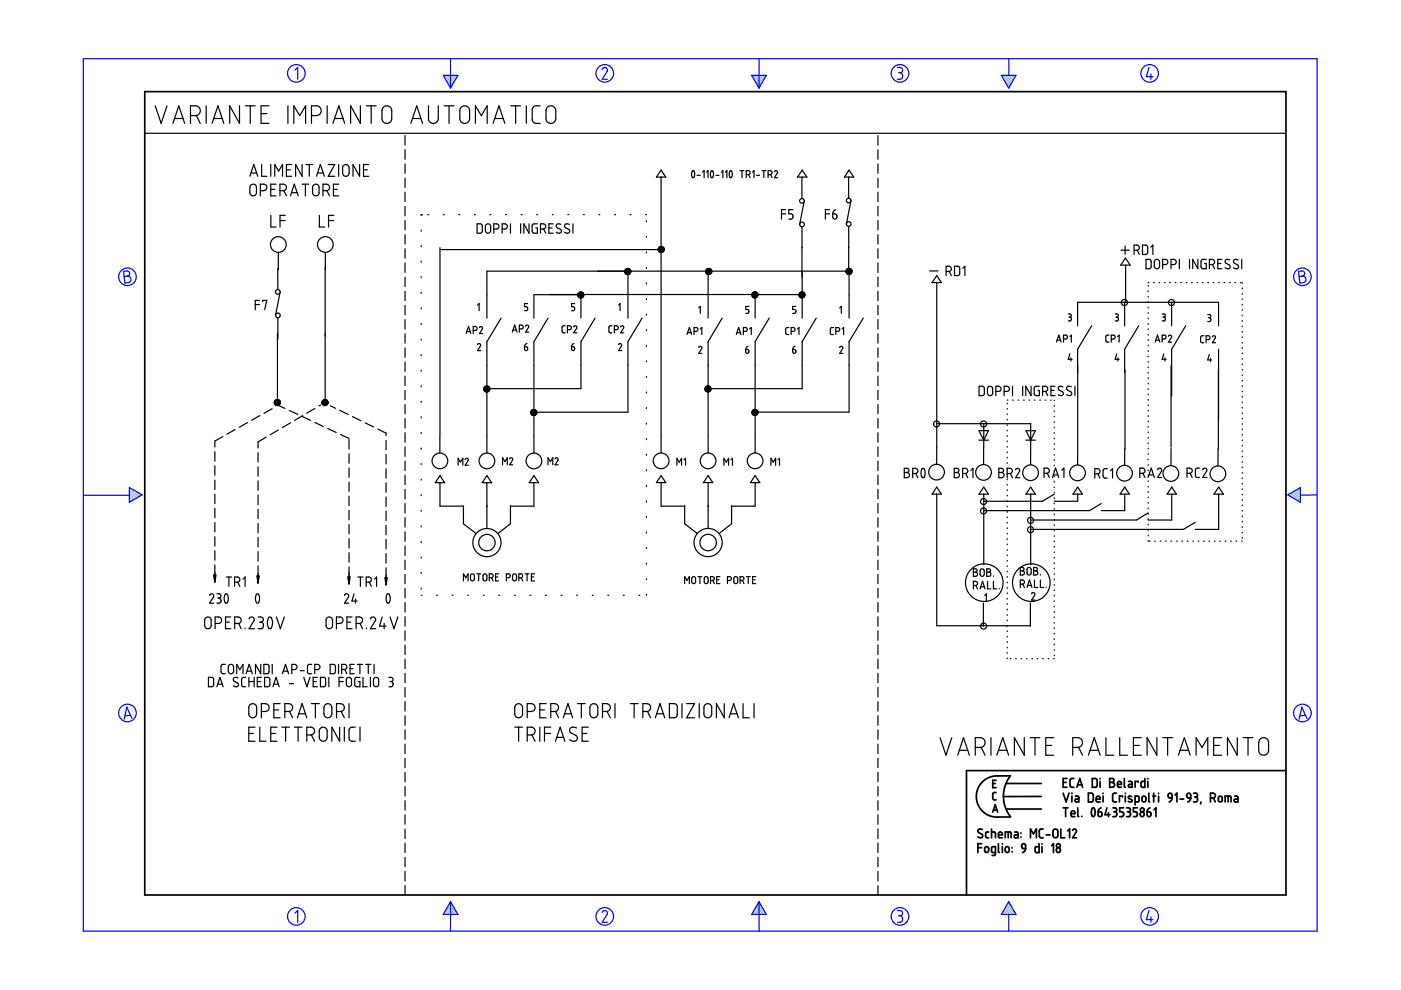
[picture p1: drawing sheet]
<svg xmlns="http://www.w3.org/2000/svg" width="297mm" height="210mm" viewBox="0 0 297 210" stroke-linecap="round" stroke-linejoin="round" font-family="sans-serif">
<g fill="none" stroke="#6c9" stroke-width=".25">
<path d="M94.2 16l1.8 1.8M94.5 16.8l1.3 1.4M94.8 16l1.5 1.4M95.3 18.3l.3 .3M95.5 16l1 1M96.1 16l.6 .6M96.7 16l.3 .2M159.6 16l1.8 1.8M159.9 16.8l1.3 1.4M160.3 16l1.4 1.4M160.7 18.3l.3 .3M160.9 16l1 1"/>
<path d="M161.5 16l.6 .6M162.1 16l.2 .2M212.6 16l1.8 1.8M212.8 16.8l1.3 1.4M213.2 16l1.4 1.4M213.7 18.3l.2 .3M213.8 16l1 1M214.4 16l.7 .6M215.1 16l.2 .2M27.5 103.4h-.1M27.9 103.6l-.5 .4M28.3 103.8l-.9 .9"/>
<path d="M28.7 104.1l-1.3 1.2M29 104.3l-1.6 1.6M29.4 104.5l-1.8 1.9M29.8 104.8l-.8 .8M273.4 104.7l-.3 .3M274.9 103.9l-1.4 1.3M275.7 103.6l-1.8 1.9M275.7 106.1l-.2 .3M275.7 105.5l-.6 .6M275.7 104.9l-1 1M275.7 104.2l-1.4 1.5M94 193.8v.1"/>
<path d="M94.2 193.5l.4 .4M94.4 193.1l.9 .8M94.7 192.7l1.2 1.2M94.9 192.3l1.6 1.6M95.1 191.9l1.9 1.9M95.4 191.5l.8 .8M159.4 193.8v.1M159.6 193.5l.4 .4M159.9 193.1l.8 .8M160.1 192.7l1.2 1.2M160.3 192.3l1.6 1.6M160.5 191.9l1.9 1.9"/>
<path d="M160.8 191.5l.8 .8M212.3 193.8v.1M212.6 193.5l.4 .4M212.8 193.1l.8 .8M213 192.7l1.2 1.2M213.2 192.3l1.6 1.6M213.5 191.9l1.8 1.9M213.7 191.5l.8 .8"/>
</g>
<g fill="none" stroke="#00f" stroke-width=".25">
<path d="M17.7 12.4h261.6v185h-261.6zM62.5 14.9l.6-.6v2.5M94 16h3.1l-1.6 2.7zM95.5 12.4v6.3M127.7 14.7l.5-.4 .5 .3v.5l-1 1.7h1.1M159.4 16h3.1l-1.6 2.7zM160.9 12.4v6.3M190.3 14.3h.7l.3 .3v.6l-.5 .2M190.5 15.4h.3M190.8 15.4l.5 .3v.7l-.3 .4h-.7M212.3 16h3.1l-1.5 2.7zM213.9 12.5v3.5"/>
<path d="M243.6 14.3l-.5 2h1.4M244 15.7v1.1M26.2 57.5l.9-.1 .3 .3 .1 .5-.5 .3 .5 .2 .3 .4-.1 .3-.3 .5-.9 .1zM27 58.5l-.7 .1M275.3 57.5l.9-.1 .3 .3 .1 .5-.5 .3 .5 .2 .3 .4-.1 .4-.2 .3-1 .2zM276.1 58.5l-.7 .1M17.8 105h9.6M27.4 103.4l2.7 1.5-2.7 1.6zM273 104.9l2.7-1.5v3.1zM279.3 104.9l-3.6 .1M27.7 151.7l-1.2 .1M28 152.3l-1.1-2.4-.6 2.6"/>
<path d="M276.8 151.7l-1.2 .1M277.1 152.3l-1.1-2.4-.6 2.6M62.5 193.6l.6-.5v2.4M95.5 191.2v6.2M95.5 191.2l1.6 2.7h-3.1zM127.7 193.5l.1-.3 .5-.1 .5 .4-.1 .4-1 1.6h1.1M160.9 191.2v6.2M160.9 191.2l1.6 2.7h-3.1zM190.3 193.1h.6l.4 .2v.5l-.5 .4M190.5 194.2h.3M190.8 194.2l.5 .3v.7l-.4 .3h-.6M213.9 191.2l1.5 2.7h-3.1z"/>
<path d="M213.9 193.9v3.5M243.6 193.1l-.5 1.9h1.4M244 194.4v1.1"/>
<circle cx="62.8" cy="15.6" r="1.87"/>
<circle cx="128.2" cy="15.6" r="1.87"/>
<circle cx="190.8" cy="15.6" r="1.87"/>
<circle cx="243.8" cy="15.6" r="1.87"/>
<circle cx="27" cy="58.7" r="1.87"/>
<circle cx="276.1" cy="58.7" r="1.87"/>
<circle cx="27" cy="151.2" r="1.87"/>
<circle cx="276.1" cy="151.2" r="1.87"/>
<circle cx="62.8" cy="194.3" r="1.87"/>
<circle cx="128.2" cy="194.3" r="1.87"/>
<circle cx="190.8" cy="194.3" r="1.87"/>
<circle cx="243.8" cy="194.3" r="1.87"/>
</g>
<g fill="none" stroke="#000" stroke-width=".36">
<path d="M30.7 19.4h241.9v170.4h-241.9zM207.3 179.7h.9M208.2 178.9h-.9v1.9M208.3 175.9l-.7-.1-.3 .5 1 .7v.4l-.2 .2-.8-.2M208.9 179.6l.4-.1 .3 .3v.7l-.3 .2h-.3l-.2-.2zM209.6 176.4h-.4l-.2 .3v.8l.2 .1h.4M210.2 176.4l.8 .1 .1 1.1M210.2 175.8v1.8M210.5 166.1h.5M210.5 172.2l.5-1.6 .5 1.6M210.6 171.7h.8M211.2 168h-.4l-.3 .3v1.1l.7 .2"/>
<path d="M211.2 165.4h-.7v1.6h.7M211.7 177h.8l-.1-.5-.4-.1-.2 .2-.1 .8 .2 .2h.6M211.7 178.9v1.7l.2 .2M212.5 178.9v.1M212.5 179.5v1.3M213.1 177.6v-1.2h1.1l.2 .2v1M213.3 179.6l.4-.1 .3 .3v.7l-.3 .2h-.3l-.3-.2zM213.3 166.1h7.5M213.3 171.5h7.5M213.8 176.4v1.2M214.2 164.5h-3.5l-.9 .3-.9 .5-.7 .6-.7 .9-.4 1-.1 1.1 .1 1.1 .4 .9 .7 1 .8 .6 .8 .5 .9 .2h3.5M214.2 164.5l-1 1.7-.5 2.2 .1 1.3 .3 1.3 1.1 2.1"/>
<path d="M214.6 179.7v.1M215.1 176.4h.5l.2 .3v.9h-.5a.31 .31 0 0 1-.3-.3 .31 .31 0 0 1 .3-.3h.5M216.5 176.6v.1M216.5 177.4v.1M216.7 179l.3-.1 .3 .1 .1 .9-.7-.1zM217.4 179.9l-.1 .5-.5 .4M218.5 177.6v-1.8l.6 1 .6-1v1.8M220.3 178.9v1.9l-.7-.1-.1-.3v-.7l.2-.2h.6M220.8 168.9h-8.1M220.9 178.9v.1M220.9 179.5v1.3M221.2 175.8h-.6l-.3 .3 .1 1.3 .2 .2h.6"/>
<path d="M221.8 177h.8M222.9 179.3l.5-.4v1.9M223.4 176l.4-.2 .4 .2 .1 1.1-.3 .5h-.4l-.3-.3-.1-1zM224 179.9l.3-.2 .4 .2 .1 .5-.1 .3-.3 .1-.4-.2zM224.9 175.8v1.8h.8M225.4 165.9h.6M225.4 168.2l.6 1.8 .7-1.8M225.4 171.3h1M225.9 171.3v1.8M226.2 165.1h-.8v1.8h.8M226.4 176.2l.4-.4v1.8M227.1 172.5h.8l-.1-.5-.4-.1-.3 .2v.8l.2 .2h.6"/>
<path d="M227.3 168.2v.1M227.3 168.8v1.2M227.4 176.1a.4 .4 0 0 1 .3-.3 .4 .4 0 0 1 .5 .2v.3l-.8 1.3h.8M227.7 165.1h-.6l-.2 .3v1.4l.3 .1h.5M228 168.8h.5l.2 .2v1h-.5a.31 .31 0 0 1-.3-.3 .31 .31 0 0 1 .3-.3h.5M228.3 166.9l.6-1.8 .7 1.8M228.5 166.4h.9M228.5 171.3v1.7l.2 .1M229.4 173.1h.1M230.8 168.2h.7l.3 .3v1.2l-.3 .3h-.7zM231.6 165.1h.7l.3 .2v1.3l-.2 .3h-.8zM231.6 171.4a.53 .53 0 0 1 .5 .2 .53 .53 0 0 1 .1 .5l-.1 .7a.34 .34 0 0 1-.4 .3 .34 .34 0 0 1-.3-.4v-.6z"/>
<path d="M232.4 169.4h.8v-.3l-.2-.3-.5 .1-.1 .9 .2 .2h.6M232.8 172.1h.6l.2 .2 .1 .5-.2 .3h-.3l-.3-.1zM233.2 165.1v.1M233.2 165.7v1.2M233.4 171.3l-.4 .3-.2 .5M233.9 168.2v.1M233.9 168.8v1.2M234.7 171.3l-.4 1.4h1M235 172.3v.8M235.3 165.1h.6l.3 .3-.1 .4-.3 .1 .4 .1 .1 .3-.1 .4-.3 .2h-.6zM235.3 165.9h.5M235.9 171.3h.7l.1 .2 .1 .3-.4 .3"/>
<path d="M236.2 172.1h.2M236.4 172.1l.3 .2 .1 .5-.3 .3h-.6M236.7 168.2h-.5l-.3 .3v1.3l.3 .2h.5M236.9 166.3h.9l-.2-.5-.3-.1-.3 .1-.1 .9 .2 .2h.7M238 169v-.2h-.7v1.2M238.2 171.3h-.8v.8h.6l.2 .4-.1 .6h-.7M238.4 165.1v1.7l.2 .1M238.6 168.2v.1M238.6 168.8v1.2M238.8 171.3h.5l.3 .2v.4l-.3 .2M239.1 172.1h.2M239.3 172.1l.4 .3-.1 .5-.2 .2h-.6"/>
<path d="M239.3 165.7h.5l.3 .2v1h-.6a.31 .31 0 0 1-.3-.3 .31 .31 0 0 1 .3-.3h.6M239.9 168.9l-.2-.1a.29 .29 0 0 0-.4 .1 .29 .29 0 0 0 .1 .4l.5 .2a.33 .33 0 0 1 0 .5 .33 .33 0 0 1-.5 0l-.2-.1M240.7 170l.7-.1 .1-.9-.2-.2h-.6v1.9M241.1 171.3h-.8v.8h.6l.2 .3-.1 .7h-.7M241.3 165.9v-.2h-.6v1.2M241.9 172.3l.2-.2 .4 .2 .1 .5-.1 .2-.4 .1-.2-.1zM242.2 169l.2-.2 .4 .1 .2 .8-.2 .2-.4 .1-.3-.2zM242.7 165.1v1.8h-.6l-.2-.2 .1-.9 .2-.1h.5M243.2 172.1l.7 .2v.7l-.4 .1-.2-.1zM243.4 165.1v.1M243.4 165.7v1.2M243.6 168.2v1.6l.2 .2"/>
<path d="M243.8 171.3l-.4 .3-.2 .5M244.4 168.8h.6M244.6 168.2v1.8M244.7 171.7l.4-.4v1.8M245.6 168.2v.1M245.6 168.8v1.2M247.7 168.4l.3-.2 .4 .1 .1 .9-.7-.1zM248.5 169.2l-.2 .5-.4 .3M249.1 168.6l.4-.4v1.8M250.2 169.4h.8M251.7 168.3l.3-.1 .3 .1 .2 .9h-.6l-.2-.2zM252.5 169.2l-.2 .5-.5 .3"/>
<path d="M253.1 168.2l.7 .1 .1 .4-.4 .3M253.3 169h.2M253.5 169l.4 .2v.5l-.2 .3h-.6M254.6 170l-.1 .5M256.6 169.2l.9-.1 .2-.3-.1-.4-.4-.2h-.6v1.8M257.3 169.2l.4 .8M258.4 169l.2-.2 .4 .1 .1 .8-.1 .2-.4 .1-.3-.2zM259.8 170v-1.2l1.1 .1 .1 1.1M260.4 168.8v1.2M261.7 168.8h.6l.2 .3v.9h-.6a.31 .31 0 0 1-.3-.3 .31 .31 0 0 1 .3-.3h.6M272.6 163.4h-67.7v26.4M211.1 180.8h-.6l-.3-.2 .1-1 .8-.1-.1 1.7-.2 .2h-.5"/>
<path d="M214.6 180.6v.1"/>
<circle cx="224.4" cy="179.3" r=".42"/>
<circle cx="242.2" cy="171.7" r=".42"/>
</g>
<g fill="none" stroke="#000" stroke-width=".25">
<path d="M30.7 28.3h241.8M32.9 22.4l1.3 3.8 1.2-3.8M36.7 26.2l1.2-3.8 1.3 3.8M37 25.1h1.8M40.4 24.5h1.2l.6-.3 .3-.5-.3-.9-.6-.4h-1.2v3.8M41.6 24.5l.9 1.7M43.7 22.4v3.8M45 26.2l1.2-3.8 1.3 3.8M45.3 25.1h1.8M50.8 22.4v3.8l-2.1-3.8v3.8M52 22.4h2.1M53 37.4l.8-2.5 .9 2.5"/>
<path d="M53.1 22.4v3.8M53.2 39.2l.7-.1 .5 .5-.1 1.5-.5 .4-.5-.1-.3-.5v-1.3zM53.2 36.7h1.2M55.4 24.1h1.2M55.5 34.9v2.5h1.1M57 22.4h-1.6v3.8h1.6M57.4 34.9v2.5M58.3 37.4v-2.5l.8 1.4 .8-1.4v2.5M58.5 39.1h-1.1v2.4h1.1M60.7 36h.9M61 22.4v3.8M61.8 34.9h-1.1v2.5h1.1"/>
<path d="M62.3 26.2v-3.8l1.2 2.1 1.3-2.1v3.8M64.1 34.9v2.5l-1.4-2.5v2.5M64.1 39.1h1.3M64.7 39.1v2.4M64.9 34.9h1.4M65.6 34.9v2.5M66 24.5h1.3l.6-.3 .2-.8-.3-.7-.6-.3h-1.2v3.8M66.5 39.2l.7-.1 .4 .4v1.5l-.5 .5-.5-.1-.3-.4v-1.4zM67.1 37.4l.8-2.5 .9 2.5M67.3 36.7h1.2M69.4 22.4v3.8M69.6 34.9h1.4l-1.4 2.5h1.4"/>
<path d="M70.6 26.2l1.2-3.8 1.3 3.8M71 25.1h1.7M71.8 34.9v2.5M71.8 39.1h-1.1v2.4h1.1M72.8 35.1l.6-.2 .4 .2 .2 .2v1.5l-.4 .5-.5 .1-.4-.4-.1-1.6zM76.2 34.9v2.5l-1.4-2.5v2.5M76.4 22.4v3.8l-2.1-3.8v3.8M77.1 36h.8M77.7 22.4h2M78.2 34.9h-1.1v2.5h1.1M78.7 22.4v3.8M81.2 22.8l.5-.3h.6l.5 .2 .2 .4 .1 2.2-.3 .5-.5 .3h-.7l-.6-.6v-2.2z"/>
<path d="M85.9 28.7v2.1M85.9 31.7v2.1M85.9 34.8v1.9M85.9 37.8v2M87.1 26.2l1.2-3.8 1.3 3.8M87.4 25.1h1.8M90.8 22.4v2.9l.4 .7 .5 .2 .8-.2 .4-.6v-3M94.2 22.4h2M95.2 22.4v3.8M97.7 22.8l.4-.3 .6-.1 .4 .2 .4 .5v2.2l-.2 .6-.4 .2h-.8l-.6-.6v-2.2zM100.8 26.2v-3.8l1.2 2.1 1.3-2.1v3.8M104.5 26.2l1.3-3.8 1.2 3.8"/>
<path d="M104.9 25.1h1.8M108.3 22.4h2.1M109.3 22.4v3.8M111.6 22.4v3.8M114.5 22.4l-1.1 .1-.4 .3-.2 .4v2.2l.2 .4 .5 .4h1M116 22.8l.4-.3 .5-.1 .5 .2 .4 .5v2.2l-.3 .6-.3 .2h-.8l-.6-.6v-2.2zM140.2 37.5v58.6M140.2 36.1l1 1.4h-2zM146.8 36.3a.51 .51 0 0 1 .5 .7v.3a.32 .32 0 0 1-.4 .4 .32 .32 0 0 1-.2-.5zM147.8 37.2h.7M148.9 36.5l.4-.3v1.5M149.8 36.5l.3-.3v1.5"/>
<path d="M150.8 36.3a.45 .45 0 0 1 .4 .1 .45 .45 0 0 1 .1 .5l-.1 .4a.32 .32 0 0 1-.3 .4 .32 .32 0 0 1-.3-.5zM151.8 37.2h.6M153 36.5l.3-.3v1.5M153.8 36.5l.3-.3v1.5M154.8 36.3a.5 .5 0 0 1 .5 .7l-.1 .4a.29 .29 0 0 1-.4 .3 .29 .29 0 0 1-.2-.4zM156.9 36.2h.8M157.3 36.2v1.5M158.2 37l.7-.1 .1-.2v-.3l-.3-.2h-.5v1.5M158.7 37l.3 .7M159.5 36.5l.4-.3v1.5M160.4 37.2h.6M161.5 36.2h.9"/>
<path d="M161.9 36.2v1.5M162.9 37l.7-.1v-.5l-.3-.2h-.4v1.5M163.4 37l.3 .7M164.2 36.4v-.1a.33 .33 0 0 1 .5-.1 .33 .33 0 0 1 .1 .5l-.6 1h.7M170 37.6v4.5M170.1 36.1l1 1.4h-2zM179.9 37.5v4.5M180 36.1l1 1.4h-2zM186.1 28.7v2.1M186.1 31.7v2.1M186.1 34.8v1.9M186.1 37.8v2"/>
<path d="M55.2 40.4l1.1-.1 .3-.4-.2-.6-.4-.2h-.8v2.4M57.4 40.2h.9M57.4 45.7v2.4h1.1M58.9 56.9v4.5M59 53.5v3.7M59.4 40.4h.7l.5-.2 .1-.6-.2-.4-.3-.1h-.8v2.4M59.4 46.8h1.1M60.2 40.4l.5 1.1M60.5 45.7h-1.1v2.4M61.6 41.5l.8-2.4 .8 2.4M61.8 40.9h1.2M67.7 45.7v2.4h1.1"/>
<path d="M68.5 40.4h.8l.4-.2 .2-.6-.2-.4-.4-.1h-.8v2.4M69 53.5l-.1 31.6M69.3 40.4l.6 1.1M69.7 46.8h1.1M70.7 40.2h.8M70.8 45.7h-1.1v2.4M85.9 40.7v2.1M85.9 43.8v2M85.9 46.8v1.9M85.9 49.8v2M85.9 52.7v2.1M85.9 55.8v2"/>
<path d="M85.9 58.8v1.9M89.3 45.5h.1M89.3 45.5v.2M89.3 48.8v.2M89.3 52.1v.2M89.3 55.4v.2M89.3 58.7v.2M90.7 45.5h.2M93.3 52.5v39.9M93.3 52.9h46.9M94 45.5h.2M97.3 45.5h.2"/>
<path d="M100.6 45.5h.2M101.2 47.5h.7l.3 .2 .1 1.4-.3 .3h-.8zM103 47.6l.5-.1 .5 .3v1.1l-.3 .5h-.4l-.3-.3-.1-1.1zM103.9 45.5h.2M104.7 48.6h.7l.3-.2 .1-.3-.1-.4-.4-.2h-.6v1.9M106.5 48.6l.8-.1 .3-.4-.1-.4-.4-.2h-.6v1.9M107.2 45.5h.2M108.2 47.5v1.9M110.4 47.5v1.9M110.5 45.5h.2M112.2 47.5v1.9l-1.1-1.9v1.9M113.8 45.5h.2"/>
<path d="M113.9 47.5h-.7l-.3 .2-.1 1.4 .4 .3h.7v-1.1h-.3M114.6 48.6h.7l.3-.2 .1-.5-.2-.3-.9-.1v1.9M115.3 48.6l.4 .8M116.4 48.3h.6M117.1 45.5h.2M117.3 47.5h-.9v1.9h.9M118.9 47.6l-.7-.1-.3 .5 .2 .3 .8 .4 .1 .5-.3 .2-.8-.2M120.4 45.5h.2M120.7 47.6l-.8-.1-.2 .5 .2 .3 .8 .4v.5l-.3 .2-.7-.2M121.5 47.5v1.9M123.7 45.5h.2M127 45.5h.2"/>
<path d="M130.3 45.5h.2M132.6 57.9h-.1M132.6 57.6l-.1 .1M132.6 57.4l-.1 .2M132.6 58l.9-.9-.8 1 .9-.9-.8 .9M132.7 57l-.1 .2M132.7 58.1h.1M132.9 56.9l-.4 .5M132.9 58.1l.8-.8-.9 .8M133 58.1l-.1 .1M133 56.9l-.5 .5M133.1 57.5v10"/>
<path d="M133.1 58.1l-.1 .1M133.2 56.9l-.7 .7M133.3 58.1l-.2 .1M133.3 56.9l-.8 .9M133.3 57l-.7 .7M133.4 57l-.9 .8M133.5 57l-.9 .9M133.5 58.1h.1M133.6 45.5h.2M133.7 57.8l-.2 .3M133.7 57.8l-.4 .4M133.7 57.4l-.8 .8"/>
<path d="M133.7 57.4l-.6 .7M133.8 57.6l-.6 .6M133.8 57.6l-.6 .5M136.9 45.5h.2M137.1 46.8v.2M137.1 50.1v.2M137.1 53.4v.2M137.1 56.7v.2M139.8 52.4l-.1 .1M139.9 53.1l-.2 .2M139.9 52.3l-.3 .3M140.1 53.5l.7-.8-.8 .8"/>
<path d="M140.1 53.4l-.2 .1M140.1 53.2l-.3 .2M140.1 52.8l-.3 .3M140.1 52.3l-.5 .5M140.2 52.3l-.6 .6M140.3 52.3l-.7 .7 .5-.5M140.3 52.3l-.2 .3M140.4 52.3l-.8 .8M140.5 52.3l-.9 .9M140.5 52.4l-.8 .9M140.6 52.5l-.9 .9M140.7 53.3l-.1 .1"/>
<path d="M140.7 52.5l-.9 .9M140.7 52.5l-.5 .6M140.7 52.6l-.8 .8M140.8 53l-.4 .5M140.8 52.9l-.6 .6M140.8 53l-.5 .5M140.8 52.8l-.7 .7M149.8 58l1-.9-1 .9M149.9 57l-.2 .2M150 57.4l.6-.4-.9 .8zM150 57.1l-.4 .4M150.1 58.1h-.1"/>
<path d="M150.1 57l-.4 .3M150.1 57.5v9.9M150.2 58.1l-.1 .1M150.2 56.9l-.6 .7M150.3 56.9l-.3 .3M150.4 56.9l-.8 .8M150.4 58.1l-.1 .1M150.6 58.1l-.1 .1M150.6 57l-.8 1 .2-.4M150.7 57.1l-.7 .6M150.8 58l-.1 .1M150.8 57.2l-.9 .9"/>
<path d="M150.8 57.3l-.8 .8M150.9 57.4l-.8 .8M150.9 57.3l-.8 .8M150.9 57.7l-.5 .5M150.9 57.5l-.7 .7M150.9 57.7l-.4 .4M150.9 57.5l-.5 .6M165.7 45.3h.9M166.6 44.4h-.9v2.1M168.1 44.4h-.9v.9l.6 .1 .3 .3-.1 .7-.8 .1M170 48.1l.1 4.5M170 52.4v6.4"/>
<path d="M170.1 57.5v9.9M170.5 42.6l-1 5M175 45.3h.9M175.9 44.4h-.9v2.1M176.6 45.3l.8 .2v.6l-.1 .3-.3 .1-.3-.2zM177.2 44.4l-.5 .4-.1 .5M179.7 57l-.2 .2M179.7 58.1h.1M179.8 56.9l-.4 .4M179.9 58.2h.1M179.9 57.6l-.4 .4M179.9 57.1l-.5 .6"/>
<path d="M179.9 48l.1 4.5M179.9 52.3v5.3M180 56.9l-.6 .6M180 56.9l-.6 .7M180.1 58.1l-.1 .1M180.2 56.9l-.8 .8M180.3 57l-.9 .8M180.3 57l-.4 .4M180.4 57l-.9 .9 .9-.9M180.4 42.5l-.9 5M180.5 57.1l-.9 .9M180.5 57.1l-.6 .6"/>
<path d="M180.5 58l-.1 .1M180.6 57.2l-.9 .9M180.6 57.2l-.7 .7M180.6 57.3l-.8 .9 .8-.8M180.6 57.7l-.4 .5M180.6 57.6l-.5 .6M180.6 57.5l-.7 .7M186.1 40.7v2.1M186.1 43.8v2M186.1 46.8v1.9M186.1 49.8v2M186.1 52.7v2.1"/>
<path d="M186.1 55.8v2M186.1 58.8v1.9M197.1 57.4h1.8M198.6 59.9v34.9M198.6 58.4l1 1.5h-2zM200.6 57.6h.6l.4-.3 .1-.4-.3-.4h-.8v1.9M201.3 57.5l.4 .9M202.4 56.5h.7l.3 .2 .1 1.4-.3 .3h-.8zM204.1 56.9l.5-.4v1.9M237.7 53h1.7M238.5 52.2v1.7M238.6 54.7l1 1.5h-2z"/>
<path d="M238.7 56.2v7.9M240.5 53.1l.9-.2 .2-.3-.2-.4-.3-.2h-.6v2M241.1 53.1l.5 .9M242.2 52h.8l.3 .2v1.4l-.2 .3-.9 .1zM243 55h.7l.3 .2 .1 1.4-.3 .4h-.8zM243.4 59.9h.2M244 52.4l.4-.4v2M244.6 59.9h.1M244.9 55.2l.4-.2 .5 .3v1.3l-.3 .4h-.4l-.3-.4zM245.7 59.9h.2M246.5 56.1h.7l.3-.2 .1-.3-.1-.4-.4-.2h-.6v2M246.9 59.9h.1"/>
<path d="M248 59.9h.2M248.3 56.1l.9-.1 .2-.4-.1-.4-.4-.2h-.6v2M249.2 59.9h.1M250 55v2M250.3 59.9h.2M251.5 59.9h.1M252.2 55v2M252.6 59.9h.2M253.8 59.9h.1M254 55v2l-1.1-2v2M254.9 59.9h.2M255.8 55h-.8l-.3 .2-.1 1.4 .4 .4h.8v-1.1h-.4"/>
<path d="M256.1 59.9h.1M256.4 56.1h.7l.3-.2 .1-.3-.1-.4-.4-.2h-.6v2M257.1 56.1l.4 .9M257.2 59.9h.2M258.2 55.9h.6M258.4 59.9h.1M259.1 55h-.9v2h.9M259.5 59.9h.2M260.7 59.9h.1M260.7 55.1l-.7-.1-.3 .5 .2 .3 .8 .4 .1 .6-.3 .2-.8-.2M261.8 59.9h.2M262.5 55.1l-.8-.1-.2 .5 .2 .3 .8 .4 .1 .6-.3 .2-.8-.2"/>
<path d="M263 59.9h.1M263.3 55v2M263.4 59.9v.2M54.1 64.6h.9M55 63.7h-.9v2M55.7 63.9v-.2h.9l-.5 2M58.8 70.7v14.4M58.9 67.4v4.5M59.4 61.9l-1 5M85.9 61.8v2M85.9 64.7v2.1M85.9 67.8v2"/>
<path d="M85.9 70.8v1.9M85.9 73.8v2M85.9 76.8v2M85.9 79.8v2M89.3 62v.2M89.3 65.3v.2M89.3 68.6v.2M89.3 71.9v.2M89.3 75.2v.2M89.3 78.5v.2M98.8 70.7l.5-1.5 .5 1.5M99 70.3h.7"/>
<path d="M100.3 70.1l.7-.2v-.6l-.7-.1v1.5M101.2 73.1a.34 .34 0 0 1 .5-.2 .34 .34 0 0 1 .2 .4l-.7 1h.7M101.2 64.7l.4-.3v1.5M101.7 69.5a.33 .33 0 0 1 .4-.2 .33 .33 0 0 1 .2 .4l-.6 1h.6M106.2 67.5l-3 5v23.6M108.6 70.4l.5-1.5 .5 1.5M108.8 70h.7M110.1 69.7h.7l.2-.3-.2-.4-.7-.1v1.5M111.2 73.5l.6 .1 .1 .4a.33 .33 0 0 1-.4 .3 .33 .33 0 0 1-.3-.3zM111.4 69.2a.33 .33 0 0 1 .5-.2 .33 .33 0 0 1 .2 .4l-.7 1h.7M111.7 72.8l-.3 .3-.2 .4M111.9 64.4h-.7v.6h.4l.3 .3-.2 .5-.5 .1"/>
<path d="M113.2 67.5v-5h10v5M116.2 67.5l-3 5v23.6M116.5 62.4l53.6 .1M119.8 69.1h-.4l-.2 .2v1.1l.6 .2M120.3 69.9l.7-.1 .2-.2-.1-.3-.3-.2h-.5v1.5M121.2 73.5l.6 .1v.4a.33 .33 0 0 1-.3 .3 .33 .33 0 0 1-.3-.3zM121.6 69.3l.1-.1a.34 .34 0 0 1 .4-.1 .34 .34 0 0 1 .2 .5l-.7 1h.7M121.7 72.8l-.4 .3-.1 .4M121.8 64.4h-.6v.6h.4l.2 .3-.1 .5-.5 .1M122.6 62.8v.1M122.6 62.8h.1M122.6 62.3l-.1 .1"/>
<path d="M122.7 63.1h.1M122.7 62l-.1 .2M122.8 63.1h.1M123 61.9l-.5 .5M123 63.1h-.1M123.1 61.9l-.5 .4M123.2 61.9l-.7 .7M123.3 61.9l-.8 .8M123.4 62l-.9 .8M123.4 62l-.8 .8M123.5 62l-.9 .9M123.5 62.1l-.9 .9"/>
<path d="M123.6 62.1l-.9 .9M123.6 62.1l-.9 1M123.7 62.2l-.9 .9M123.7 62.8l-.2 .3M123.7 62.3l-.8 .8M123.7 62.3l-.7 .8M123.8 62.4l-.8 .8 .2-.1M123.8 62.7l-.4 .4M123.8 62.4l-.7 .7M123.8 62.6l-.6 .6M123.8 62.5l-.7 .7M126.2 67.5l-3 5v9.9h-20"/>
<path d="M129.8 69.1h-.5l-.2 .2v1.1l.7 .2M130.3 69.9l.6-.1 .2-.2-.1-.4-.7-.1v1.5M131.1 73.1a.33 .33 0 0 1 .5-.2 .33 .33 0 0 1 .2 .4l-.7 1h.7M131.1 64.7l.4-.3v1.5M131.6 69.3a.33 .33 0 0 1 .4-.2 .33 .33 0 0 1 .2 .5l-.6 1h.6M136.1 67.5l-3 5v14.9h-19.9M137.1 60v.2M137.1 63.3v.2M137.1 66.6v.2M137.1 69.9v.2M137.1 73.2v.2M137.1 76.5v.2"/>
<path d="M137.1 79.8v.2M145.6 70.9l.6-1.5 .4 1.5M145.8 70.5h.7M147.2 70.3l.7-.2 .1-.3-.2-.3-.6-.1v1.5M148.1 73.7a.33 .33 0 0 1 .5-.3 .33 .33 0 0 1 .2 .5l-.7 1h.7M148.1 65.3l.4-.3v1.4M148.5 69.8l.3-.4v1.5M153.1 67.4l-3 5v23.7M156.1 70.9l.5-1.5 .5 1.5M156.3 70.5h.7M157.6 70.3l.7-.2 .1-.4-.1-.2-.7-.1v1.5M158.1 74.1l.6 .1 .1 .4a.33 .33 0 0 1-.4 .3 .33 .33 0 0 1-.3-.3z"/>
<path d="M158.6 73.4l-.3 .2-.2 .5M158.8 65h-.7v.6h.4l.3 .3-.1 .4-.6 .1M158.9 69.8l.4-.4v1.5M159.7 62l-.2 .2M159.9 61.9l-.5 .4M160 63.1h-.1M160 63.1l.7-.8-.8 .8M160 62.7l-.4 .3M160 62.5l.4-.5-.8 .9M160 62.3l.4-.3-.9 .8M160 62.1l-.6 .6M160 61.9l-.6 .6"/>
<path d="M160 62.7l.5-.6-.9 .9M160 62.4l-.5 .5M160 62.3l-.5 .5M160 63.1h.1M160 61.9h.1M160.1 61.9l-.1 .1M160.1 62.5v4.9M160.2 61.9l-.8 .8M160.2 61.9l-.2 .3M160.3 63.1h.1l-.2 .1M160.6 62.2l-.9 .9 .3-.3M160.7 62.5l-.7 .7"/>
<path d="M160.7 62.6l-.4 .5M160.7 62.5l-.6 .6M163.1 67.4l-3 5v23.7M167.2 69.4h-.4l-.2 .3v1l.2 .2h.4M167.7 70.3l.8-.2 .1-.3-.2-.3-.7-.1v1.5M168.1 74.1l.5 .1 .1 .4a.34 .34 0 0 1-.3 .3 .34 .34 0 0 1-.3-.3zM168.6 73.4l-.4 .3-.1 .4M168.7 65h-.6v.6h.4l.2 .3-.1 .5h-.5M169.1 69.8l.3-.4v1.5M169.7 62l-.2 .2M169.8 63.1l.8-.7-.7 .7M169.8 61.9l-.4 .4"/>
<path d="M169.9 63.2h.1M169.9 63v.1M169.9 62.5l-.4 .4M169.9 62l-.5 .5M169.9 62.6l-.3 .4M169.9 62.5l.5-.5-.9 .9M169.9 62.3l-.5 .5M170 61.9l-.6 .6M170.1 61.9l-.2 .1M170.2 61.9l-.8 .8M170.2 61.9l-.3 .3M170.3 61.9l-.4 .4"/>
<path d="M170.3 62l-.8 .8M170.3 63.1h-.1M170.5 62.1l-.6 .5M170.5 62.1l-.9 .9M170.5 62.9l-.1 .1M170.6 62.2l-.7 .6M170.6 62.2l-.9 .9 .2-.3M170.7 62.5l-.7 .7M170.7 62.6l-.5 .6M170.7 62.4l-.7 .8M173.1 67.4l-3 5v10h-20M176.7 69.4h-.4l-.3 .3 .1 1.1 .6 .1"/>
<path d="M177.2 70.3l.7-.2 .1-.4-.1-.2-.7-.1v1.5M178 73.7a.33 .33 0 0 1 .5-.3 .33 .33 0 0 1 .1 .5l-.6 1h.7M178 65.3l.4-.3v1.4M178.5 69.8l.4-.4v1.5M180 67.4v-9.9h-76.8v10M183 67.4l-3 5v15h-19.9M186.1 61.8v2M186.1 64.7v2.1M186.1 67.8v2M186.1 70.8v1.9M186.1 73.8v2M186.1 76.8v2"/>
<path d="M186.1 79.8v2M224 72.5l.5-1.4 .5 1.4M224.1 72.1h.8M225.5 71.9l.7-.1v-.6l-.7-.1v1.4M226.5 66.6h.3a.33 .33 0 0 1 .3 .3 .33 .33 0 0 1-.3 .3M226.7 67.2h.1M226.8 67.2l.3 .2v.4l-.2 .3h-.4M226.8 71.4l.3-.3v1.4M226.8 75l-.3 1.2h.8M227.1 75.9v.6M228.5 64.1v5M228.5 77.6v17.2"/>
<path d="M228.5 64.1h29.8M231.5 69.1l-3 4.9v5M235.1 71.1h-.4l-.2 .2v1l.2 .2h.4M235.6 71.9h.5l.3-.2-.1-.6h-.7v1.4M236.5 66.6h.4a.33 .33 0 0 1 .2 .4 .33 .33 0 0 1-.3 .2M236.6 67.2h.2M236.8 67.2l.3 .2v.5l-.2 .2h-.4M236.8 75l-.3 1.2h.8M236.9 71.4l.4-.3v1.4M237 75.9v.6M238.4 64.1v5M238.5 78.4v16.8"/>
<path d="M241.4 69.1l-3 4.9v5M243.4 60.5v.2M243.4 61.7v.1M243.4 62.8v.2M243.4 64v.1M243.4 65.2v.1M243.4 66.3v.1M243.4 67.4v.2M243.4 68.6v.1M243.4 69.7v.2M243.4 70.9v.2M243.4 72.1v.1"/>
<path d="M243.4 73.2v.1M243.4 74.3v.2M243.4 75.5v.1M243.4 76.6v.2M243.4 77.8v.2M243.4 79v.1M244.9 72.5l.5-1.4 .5 1.4M245 72.1h.8M246.4 66.6h.4a.33 .33 0 0 1 .3 .3 .33 .33 0 0 1-.4 .3M246.4 71.9h.5l.3-.2-.1-.6h-.7v1.4M246.6 67.2h.1M246.7 67.2l.4 .2-.1 .5-.6 .2"/>
<path d="M246.7 75l-.3 1.2h.8M247 75.9v.6M247.7 71.3a.34 .34 0 0 1 .5-.2 .34 .34 0 0 1 .2 .4l-.7 1h.7M248.3 77.6v17.2M248.4 64.1v5M251.4 69.1l-3 4.9v10M255.2 71.2h-.4l-.2 .3v1l.2 .2h.4M255.7 72h.5l.3-.2-.1-.5-.7-.1v1.5M256.1 66.7h.3a.33 .33 0 0 1 .3 .3 .33 .33 0 0 1-.3 .4M256.2 67.4h.2M256.4 67.4l.3 .1v.4l-.2 .3h-.4M256.4 75.2l-.3 1.1h.8"/>
<path d="M256.6 76v.7M257 71.4a.33 .33 0 0 1 .5-.2 .33 .33 0 0 1 .2 .5l-.7 1h.7M258.3 78.4v16.8M258.4 64.1v5M258.4 74v15M263.4 61.1v.1M263.4 62.2v.2M263.4 63.4v.1M263.4 64.5v.2M263.4 65.7v.1M263.4 66.8v.2M263.4 68v.1"/>
<path d="M263.4 69.1v.2M263.4 70.3v.1M263.4 71.4v.2M263.4 72.6v.1M263.4 73.7v.2M263.4 74.9v.1M263.4 76v.2M263.4 77.2v.1M263.4 78.3v.2M263.4 79.5v.1M45.6 95.8v2M45.6 98.8v2"/>
<path d="M47.2 92.6l-1.6 .9v1.3M49.9 91.1l-1.8 1M52.5 89.6l-1.8 1M54.7 96v2M54.7 99v2M55.1 88.1l-1.8 1M56.4 92.7l-1.7 1v1.3M57.7 86.7l-1.7 .9M58.4 85.5l-.2 .1M58.4 84.8l-.1 .2M58.6 84.8l-.4 .3M58.6 85.5l-.3 .2"/>
<path d="M58.7 84.7l-.5 .6M58.8 84.7l-.6 .6M58.9 84.7l-.7 .7M58.9 84.7l-.7 .8M59 91.2l-1.7 1M59 84.8l-.7 .7M59.1 84.8l-.9 .8M59.1 85.5l-.5 .5M59.2 84.8l-.9 .9M59.2 86l1.2 .6M59.2 84.9l-.8 .9 .4-.3M59.3 85.5l-.5 .5"/>
<path d="M59.3 84.9l-.6 .6M59.3 85l-.8 .9 .9-.9M59.3 85.7l-.1 .2M59.4 85.1l-.4 .4M59.4 85.1l-.8 .9M59.4 85.5l-.5 .5M59.4 85.4l-.5 .6M59.4 85.2l-.7 .8M59.4 85.3l-.1 .2M61.3 87l1.8 .9M61.6 89.6l-1.7 1.1M64 88.3l1.8 .8"/>
<path d="M64.2 88.1l-1.7 1M66.8 86.6l-1.8 1M66.8 89.6l1.8 .8M68 85.9l-.4 .2M68.5 85.5l-.2 .1M68.6 84.8l-.3 .3M68.7 85.5l-.3 .3M68.7 84.7l-.4 .5M68.8 85.5l-.3 .3M68.9 84.7l-.6 .6M68.9 84.7l-.6 .7M69 85.5l-.4 .4"/>
<path d="M69 84.7l-.7 .8M69.1 84.7l-.8 .8M69.2 84.8l-.7 .7M69.2 84.8l-.9 .9M69.3 85.5l-.6 .5M69.3 84.8l-.9 .9M69.3 84.9l-.6 .6M69.4 84.9l-.6 .6M69.4 84.9l-.9 1M69.4 85l-.4 .5M69.5 85l-.9 .9M69.5 90.8l1.8 .9"/>
<path d="M69.5 85.6l-.4 .4M69.5 85.1l-.8 .9M69.5 85.5l-.5 .5M69.5 85.2l-.3 .3M69.6 85.3l-.8 .7M69.6 85.4l-.1 .1M69.6 85.3l-.3 .2M70.1 86l1 .6M72 87l1.8 .9M72.2 92.1l1.8 .9M74 93.2v2M74 96.2v2"/>
<path d="M74 99.2v2M74.7 88.3l1.8 .9M77.4 89.7l1.8 .8M80.1 91l1.8 .8v.6M81.9 93.4v2M81.9 96.4v2M81.9 99.4v2M85.9 82.8v2M85.9 85.8v2M85.9 88.8v2M85.9 91.8v2M85.9 94.8v2"/>
<path d="M85.9 97.8v2M89.3 81.8v.2M89.3 85.1v.2M89.3 88.4v.2M89.3 91.7v.2M89.3 95v.2M89.3 98.3v.2M93.3 92.4v3.7M97.1 98.6v-1.4l.5 .8 .5-.8v1.4M98.6 97.4a.33 .33 0 0 1 .5-.2 .33 .33 0 0 1 .2 .4l-.7 1h.7M102.7 82.5l-.1 .1M102.8 83l.9-.9z"/>
<path d="M102.8 82l-.1 .1M103 83l.8-.8-.8 .8M103 83l-.1 .1M103.1 81.9l-.5 .4M103.1 83l-.1 .1M103.1 81.8l-.5 .6M103.3 81.8l-.7 .7M103.3 83l-.2 .1M103.4 81.9l-.8 .8M103.4 81.9l-.7 .7M103.5 81.9l-.9 .9M103.5 83l-.1 .1"/>
<path d="M103.5 81.9l-.8 .9M103.6 82l-.9 .9 1-.9M103.8 82.8l-.3 .2M103.8 82.3l-.6 .7M103.8 82.7l-.3 .3M103.8 82.4l-.7 .7M103.8 82.5l-.5 .6M103.8 82.5l-.6 .6M106.6 98.6v-1.6l.5 .9 .4-.9v1.6M108.1 97.3a.33 .33 0 0 1 .4-.2 .33 .33 0 0 1 .2 .5l-.6 1h.6M112.6 87.8h.1M112.6 87.4l-.1 .1"/>
<path d="M112.6 87.7v.1M112.6 87.5v.1M112.6 87.2v.1M112.8 87l-.1 .1M113 86.8l-.4 .4M113.1 86.8l-.6 .5M113.2 86.8l-.7 .7M113.2 87.9l-.1 .2M113.3 86.8l-.7 .6M113.4 86.8l-.8 .9M113.4 86.9l-.8 .7M113.5 86.9l-.9 .8"/>
<path d="M113.5 86.9l-.9 .9M113.6 87l-.9 .9M113.7 87.1l-.9 .9 .9-.9M113.7 87.8l-.2 .2M113.7 87.2l-.8 .8M113.8 87.2l-.9 .9M113.8 87.7l-.4 .4M113.8 87.3l-.8 .8M113.8 87.5l-.6 .6M113.8 87.4l-.6 .7M113.8 87.3l-.6 .6M116.2 98.6v-1.6l.5 .9 .5-.9v1.6"/>
<path d="M117.7 97.3v-.1a.33 .33 0 0 1 .5-.1 .33 .33 0 0 1 .1 .5l-.6 1h.6M137.1 83.1v.2M137.1 86.4v.2M137.1 89.7v.2M137.1 93v.2M137.1 96.3v.2M137.1 99.6v.2M143.5 98.7v-1.5l.5 .8 .5-.8v1.5M145 97.5l.4-.3v1.5M149.8 81.9l-.2 .2M149.8 83h.1M149.9 81.9l-.4 .3"/>
<path d="M150 83.1h.1M150 82l-.5 .6M150 82.9l-.1 .1M150 82.5l-.4 .4M150.1 81.8l-.6 .6 .6-.6M150.2 81.8l-.2 .2M150.3 81.9l-.3 .2M150.4 81.9l-.9 .8M150.4 83l-.1 .1M150.5 82l-.9 .8 .4-.4M150.6 82l-.9 1M150.6 82l-.6 .6"/>
<path d="M150.6 82.9l-.1 .1M150.6 82.1l-.8 .9M150.7 82.1l-.9 .9M150.7 82.2l-.8 .9 .8-.8M150.7 82.6l-.3 .4M150.7 82.4l-.6 .7M150.7 82.5l-.5 .6M150.7 82.4l-.6 .6M153.5 98.7v-1.5l.5 .8 .5-.8v1.5M155 97.5l.3-.3v1.5M159.7 86.9l-.2 .2M159.7 87.9v.1"/>
<path d="M159.9 86.8l-.4 .4M160 87.9v.1M160 87.4l-.4 .4M160 86.9l-.6 .5M160 87.7l-.3 .2M160 87.5l-.4 .4M160 87.4l-.5 .4M160 87.2l-.5 .5M160 86.8l-.6 .6M160 86.8h.1M160.1 86.8l-.1 .1M160.2 86.8l-.8 .8 .6-.6"/>
<path d="M160.2 86.8l-.2 .3M160.3 86.8l-.3 .4M160.4 86.9l-.9 .8M160.4 86.9l-.4 .5M160.5 87l-.9 .9M160.6 87l-.6 .6M160.6 87.8l-.1 .1M160.6 87.1l-.6 .6M160.6 87.1l-.8 .9M160.7 87.3l-.8 .8M160.7 87.2l-.8 .9M160.7 87.4l-.7 .7"/>
<path d="M160.7 87.6l-.4 .5M160.7 87.5l-.5 .6M160.7 87.4l-.6 .7M163.4 98.7v-1.5l.5 .8 .5-.8v1.5M164.9 97.5l.4-.3v1.5M186.1 82.8v2M186.1 85.8v2M186.1 88.8v2M186.1 91.8v2M186.1 94.8v2M186.1 97.8v2M191.7 99.3h.7l.3 .3-.1 .4-.3 .2 .3 .1 .2 .3v.4l-.4 .3h-.7z"/>
<path d="M195.5 99.4a.56 .56 0 0 1 .6 .2 .56 .56 0 0 1 .1 .6l-.2 .8a.35 .35 0 0 1-.4 .2 .35 .35 0 0 1-.3-.4v-.6zM198.6 89.8h19.9v5M198.6 94.8v3.6M202.3 99.3h.7l.3 .3-.1 .4-.3 .2 .3 .1 .2 .3-.1 .4-.3 .3h-.7zM205.8 99.7l.5-.4v2M207.6 91.3h2l-1 2zM207.6 93.3h2M207.6 81.9h.7l.4 .3v1.3l-.3 .4h-.8zM208.6 89.8l-.1 8.7M209.5 82.1l.6-.2 .4 .4v1.2l-.4 .4-.4-.1-.3-.3v-1.1zM211.1 83h.7l.4-.2v-.5l-.2-.3-.9-.1v2M211.8 99.3h.7l.3 .3-.1 .4-.4 .2 .4 .1 .2 .4-.2 .4-.2 .2h-.7z"/>
<path d="M212.9 83l.9-.1 .2-.4-.1-.4-.3-.2h-.7v2M213.6 85.5v.1M213.6 86.6v.2M213.6 87.8v.1M213.6 88.9v.2M213.6 90.1v.1M213.6 91.2v.2M213.6 92.4v.1M213.6 93.5v.2M213.6 94.7v.1M213.6 95.8v.2M213.6 97v.1"/>
<path d="M213.6 98.1v.2M213.6 84.8h.1M214.7 81.9v2M214.7 84.8h.1M215.3 99.6l.4-.3 .5 .2v.4l-.9 1.4h.9M215.8 84.8h.2M216.8 81.9v2M217 84.8h.1M217.5 91.3h2l-1 2zM217.5 93.3h2M218.1 84.8h.2M218.5 94.9v3.7"/>
<path d="M218.6 81.9v2l-1.1-2v2M219.3 84.8h.1M220.4 81.9h-.8l-.3 .3v1.3l.2 .3 .9 .1v-1.1h-.4M220.5 84.8h.1M221 83h.7l.4-.2v-.5l-.1-.3-1-.1v2M221.6 84.8h.1M221.7 83l.4 .9M222.7 84.8h.2M222.8 82.8h.7M223.5 84.8v.2M223.5 86v.1M223.5 87.1v.2"/>
<path d="M223.5 88.3v.1M223.5 89.4v.2M223.5 90.6v.1M223.5 91.7v.2M223.5 92.9v.1M223.5 94v.2M223.5 95.2v.1M223.5 96.3v.2M223.5 97.5v.1M223.5 98.6v.2M223.5 99.8v.1M223.7 81.9h-.9v2h.9"/>
<path d="M225.1 99.7l.5-.4v1.9M225.4 82l-.8-.1-.2 .5 .1 .3 .9 .4v.6l-.3 .2-.7-.2M227.1 82l-.6-.1-.4 .5 .2 .3 .8 .4 .1 .6-.3 .2-.8-.2M227.9 81.9v2M228.5 94.9v3.7M234.8 99.4h-.6l-.3 .4v1.3l.4 .3h.5M235.4 99.8l.5-.4v2M238.5 95l-.1 3.7M243.4 80.1v.1M243.4 81.2v.2M243.4 82.4v.1M243.4 83.5v.2"/>
<path d="M243.4 84.7v.2M243.4 85.9v.1M243.4 87v.1M243.4 88.1v.2M243.4 89.3v.2M243.4 90.4v.2M243.4 91.6v.2M243.4 92.8v.1M243.4 93.9v.1M243.4 95v.2M243.4 96.2v.2M243.4 97.3v.2"/>
<path d="M243.4 98.5v.2M243.4 99.7v.1M245.4 99.6l.4-.3 .5 .2v.4l-.9 1.3h.9M248.3 95.1v3.6M254.3 99.3h-.6l-.3 .3 .1 1.4 .3 .2h.5M255 99.6l.4-.3 .4 .2 .1 .3-.9 1.4h.9M258.3 95.1l-.1 3.7M263.4 80.6v.2M263.4 81.8v.1M263.4 82.9v.2M263.4 84.1v.1M263.4 85.2v.2"/>
<path d="M263.4 86.4v.1M263.4 87.5v.2M263.4 88.7v.1M263.4 89.8v.2M263.4 91v.1M263.4 92.1v.2M263.4 93.3v.1M263.4 94.4v.2M263.4 95.6v.1M263.4 96.7v.2M263.4 97.9v.1M263.4 99v.2"/>
<path d="M45.6 101.8v2M45.6 104.8v2M45.6 107.8v2M45.6 110.8v2M45.6 113.8v2M45.6 116.8v2M45.6 119.8v3.7M54.7 102v2M54.7 105v2M54.7 108v2M54.7 111v2M54.7 114v2"/>
<path d="M54.7 117v2M54.7 120v3.7M74 102.2v2M74 105.2v2M74 108.2v2M74 111.2v2M74 114.2v2M74 117.2v2M81.9 102.4v2M81.9 105.4v2M81.9 108.4v2M81.9 111.4v2"/>
<path d="M81.9 114.4v2M81.9 117.4v2M85.9 100.8v2M85.9 103.8v2M85.9 106.8v2M85.9 109.8v2M85.9 112.8v2M85.9 115.8v2M85.9 118.8v2M89.3 101.6v.2M89.3 104.9v.2M89.3 108.2v.2"/>
<path d="M89.3 111.5v.2M89.3 114.8v.2M89.3 118.1v.2M93.3 102.3v5h5M93.3 100.8l1 1.5h-2zM98.3 107.3v3.8l2.6 2M103.2 107.3h.1M103.2 102.3v9.8M103.2 100.8l1 1.5h-2zM108.2 107.3v3.8l-2.6 2M113.2 102.3v5h-5M113.2 100.8l1 1.5h-2z"/>
<path d="M137.1 102.9v.2M137.1 106.2v.2M137.1 109.5v.2M137.1 112.8v.2M137.1 116.1v.2M137.1 119.4v.2M140.2 102.3v5h5M140.2 100.8l1 1.5h-2zM145.2 107.3v3.7l2.6 2.1M150.1 107.3h.1M150.1 102.3v9.7M150.1 100.8l1 1.5h-2z"/>
<path d="M155.1 107.3v3.7l-2.6 2.1M160.1 102.3v5h-5M160.1 100.8l1 1.5h-2zM186.1 100.8v2M186.1 103.8v2M186.1 106.8v2M186.1 109.8v2M186.1 112.8v2M186.1 115.8v2M186.1 118.8v2M191.7 100.2h.6M193.5 100.4l.9-.1 .2-.4-.1-.4-.4-.2h-.6v2"/>
<path d="M194.2 100.4l.4 .9M198.6 103.3l1 1.5h-2zM198.6 104.8v27.9h19.9M202.3 100.2h.6M204.1 100.4l.9-.1 .2-.4-.1-.4-.4-.2h-.6v2M204.7 100.4l.5 .9M208.6 104.8v14.9M208.6 103.3l1 1.5h-2zM211.8 100.2h.5M213.6 100.4h.6l.3-.2 .2-.3-.2-.4-.3-.2h-.6v2M213.6 101.6v.1M213.6 102.7v.2"/>
<path d="M213.6 103.9v.1M213.6 105v.2M213.6 106.2v.1M213.6 107.3v.2M213.6 108.5v.1M213.6 109.6v.2M213.6 110.8v.1M213.6 111.9v.2M213.6 113.1v.1M213.6 114.2v.2M213.6 115.4v.1M213.6 116.5v.2"/>
<path d="M213.6 117.7v.1M213.6 118.8v.2M213.6 120v.1M214.2 100.4l.5 .9M218.5 104.8v14.9M218.5 103.3l1 1.5h-2zM221.4 100.4l.8-.1 .3-.4-.2-.5-.9-.1v1.9M222 100.4l.5 .8M223.1 101.2l.7-1.9 .7 1.9M223.3 100.7h1M223.5 104.8l-2.5 1.5h-12.4M223.5 100.9v.2"/>
<path d="M223.5 102.1v.1M223.5 103.2v.2M223.5 104.4v.1M223.5 105.5v.2M223.5 106.7v.1M223.5 107.8v.2M223.5 109v.1M223.5 110.1v.2M223.5 111.3v.1M223.5 112.4v.2M223.5 113.6v.1M223.5 114.7v.2"/>
<path d="M223.5 115.9v.1M223.5 117v.2M223.5 118.2v.1M223.5 119.3v.2M228.5 103.3l1 1.5h-2zM228.5 104.8v1.5h-5M232.1 100.5h.6l.4-.2 .1-.5-.2-.3-.9-.1v2M232.8 100.5l.4 .9M233.5 106.8l-2.5 1.5h-22.4M238.5 103.3l1 1.5h-2zM238.5 104.8v3.5h-5M241.7 100.4l.8-.1 .3-.4-.1-.4-.4-.2h-.6v1.9"/>
<path d="M242.3 100.4l.5 .8M243.4 101.2l.7-1.9 .7 1.9M243.4 108.8l-2.4 1.5h-22.5M243.4 100.8v.1M243.4 102v.1M243.4 103.1v.2M243.4 104.2v.2M243.4 105.4v.2M243.4 106.6v.1M243.4 107.7v.1M243.4 108.9v.1M243.4 110v.2"/>
<path d="M243.4 111.1v.2M243.4 112.3v.2M243.4 113.5v.1M243.4 114.6v.1M243.6 100.7h1M243.7 114.7h.1M244.8 114.7h.2M246 114.7h.1M247.1 114.7h.2M248.3 114.7h.1M248.4 103.3l1 1.5h-2zM248.4 104.8v5.5h-5"/>
<path d="M249.4 114.7h.2M250.6 114.7h.1M251.7 100.4h.6l.3-.2 .2-.5-.2-.3-.9-.1v1.9M251.7 114.7h.2M252.3 100.4l.5 .8M252.9 114.7h.1M253.4 110.7l-2.5 1.5h-32.4M254 114.7h.2M255.2 114.7h.1M256.3 114.7h.2M257.5 114.7h.1M258.4 103.3l1 1.5h-2z"/>
<path d="M258.4 104.8v7.4h-5M258.6 114.7h.2M259.8 114.7h.1M260.9 114.7h.2M262.1 114.7h.1M263.2 114.7h.2M263.4 100.2v.1M263.4 101.3v.2M263.4 102.5v.1M263.4 103.6v.2M263.4 104.8v.1M263.4 105.9v.2"/>
<path d="M263.4 107.1v.1M263.4 108.2v.2M263.4 109.4v.1M263.4 110.5v.2M263.4 111.7v.1M263.4 112.8v.2M263.4 114v.1M43.5 131.1l.7-.3 .5 .4 .1 1.6-.4 .4-.5 .1-.5-.5v-1.4zM44.4 126.2l.4-.3 .5 .2v.4l-.9 1.4h.9M45.6 132.2h.8l.4-.2 .2-.4-.1-.5-.5-.3h-.8v2.5M46 125.9h.6l.2 .2v.4l-.4 .3M46.2 126.8h.2"/>
<path d="M46.4 126.8l.4 .2v.6l-.2 .3h-.6M47.8 126a.56 .56 0 0 1 .5 .2 .56 .56 0 0 1 .1 .6l-.1 .7a.37 .37 0 0 1-.4 .4 .37 .37 0 0 1-.3-.5l-.1-.7zM47.8 131.9h.8M48 122.3h1.1M48.5 122.3v2M48.9 130.8h-1.1v2.5h1.1M49.7 123.4h.7l.3-.1 .2-.4-.2-.4-1-.2v2M49.8 132.2h.8l.3-.2 .2-.4-.1-.5-.5-.3h-.7v2.5M50.4 123.4l.5 .9M50.6 132.2l.5 1.1M51.5 122.8l.5-.5v2M52 133.2v.1"/>
<path d="M52.8 131.2l.5-.4 .5 .3 .1 .4-1.1 1.8h1.1M54.4 126a.56 .56 0 0 1 .5 .2 .56 .56 0 0 1 .1 .6l-.1 .7a.38 .38 0 0 1-.5 .4 .38 .38 0 0 1-.2-.6v-.7zM54.7 130.8h.8l.3 .4-.1 .5-.4 .2M55 131.9h.3M55.3 131.9l.5 .3v.7l-.3 .4h-.8M57 130.9a.65 .65 0 0 1 .8 .8l-.2 1.4a.52 .52 0 0 1-.7 0 .52 .52 0 0 1-.2-.6v-.7zM58.6 130.8l.8 2.5 .9-2.5M69.3 131.1l.3-.2 .4-.1 .5 .5v1.4l-.4 .5-.5 .1-.4-.5-.1-1.4zM71.3 132.2l1.1-.1 .3-.5-.2-.6-.4-.2h-.8v2.5M73 126.2l.4-.3 .5 .2v.5l-.9 1.3h.9M73.6 131.9h.8M74 120.2v3.6"/>
<path d="M74.7 130.8h-1.1v2.5h1.1M75.1 125.9l-.5 1.5h1.1M75.4 127v.9M75.5 132.2h.8l.4-.2 .2-.4-.1-.5-.5-.3h-.8v2.5M75.9 122.3h1.1M76.3 132.2l.6 1.1M76.4 122.3v2M77.6 123.4h.9l.2-.4-.1-.4-.3-.3h-.7v2M77.7 133.2v.1M78.3 123.4l.4 .9M78.5 131.2l.5-.4 .6 .3v.4l-1.1 1.8h1.2M79.4 122.8l.4-.5v2"/>
<path d="M81 130.8l-.5 2h1.4M81.4 132.2v1.1M81.9 120.4v3.6M82.1 126a.56 .56 0 0 1 .5 .2 .56 .56 0 0 1 .1 .6l-.1 .7a.37 .37 0 0 1-.4 .4 .37 .37 0 0 1-.3-.5v-.7zM82.7 130.8l.8 2.5 .8-2.5M85.9 121.8v2M85.9 124.8v2M85.9 127.8v2M85.9 130.8v2M85.9 133.8v2M85.9 136.8v2M85.9 139.8v2"/>
<path d="M89.3 126.2h.2M89.3 121.4v.2M89.3 124.7v.2M92.6 126.2h.2M95.9 126.2h.2M98.3 123.2v-1.5l.5 .8 .5-.8v1.5M99.2 126.2h.2M99.8 121.8l.5-.1 .3 .3v.8l-.3 .3-.5-.2zM101.1 121.7h.8M101.5 121.7v1.5M102.5 126.2h.2M102.5 121.8l.4-.1 .3 .3v.9l-.3 .2h-.3l-.2-.2z"/>
<path d="M103.7 122.5l.8-.1 .1-.4-.2-.3h-.7v1.5M104.2 122.5l.4 .7M105.1 122.3h.5M105.7 121.7h-.6v1.5h.6M105.7 126.2h.3M107.4 122.5l.6-.1 .2-.3-.1-.3-.7-.1v1.5M108.8 121.8l.4-.1 .3 .3v.9l-.3 .2h-.4l-.1-.2zM109.1 126.2h.2M110 122.5h.5l.3-.2v-.3l-.1-.3h-.7v1.5M110.5 122.5l.3 .7M111.3 121.7h.9M111.8 121.7v1.5"/>
<path d="M112.4 126.2h.2M112.7 122.3h.5M113.3 121.7h-.6v1.5h.6M115.7 126.2h.2M119 126.2h.2M122.3 126.2h.1M125.6 126.2h.2M128.9 126.2h.2M132.2 126.2h.2M135.5 126.2h.2M137.1 122.7v.2M137.1 126v.2"/>
<path d="M145.2 123.7v-1.4l.4 .8 .6-.8v1.4M146.8 122.4l.4-.1 .3 .2v.9l-.3 .3-.5-.2zM148 122.3h.8M148.4 122.3v1.4M149.4 122.4l.4-.1 .3 .3v.9l-.3 .2-.5-.2zM150.6 123.1h.5l.3-.2 .1-.3-.2-.3h-.7v1.4M151.1 123.1l.4 .6M152 122.9h.5M152.6 122.3h-.6v1.4h.6M154.2 123.1h.5l.3-.2 .1-.3-.2-.3h-.7v1.4M155.6 122.4l.5-.1 .3 .2v.9l-.3 .3h-.3l-.2-.3zM156.9 123.1l.7-.1v-.6l-.7-.1v1.4"/>
<path d="M157.4 123.1l.3 .6M158.2 122.3h.9M158.6 122.3v1.4M159.6 122.9h.5M160.2 122.3h-.6v1.4h.6M186.1 121.8v2M186.1 124.8v2M186.1 127.8v2M186.1 130.8v2M186.1 133.8v2M186.1 136.8v2M186.1 139.8v2"/>
<path d="M206.4 120.6h.4a.35 .35 0 0 1 .4 .4 .35 .35 0 0 1-.4 .3l.4 .3v.3l-.2 .3h-.6zM206.4 124.1h.7l.2-.3-.1-.4-.3-.1h-.5v1.6M206.4 121.3h.4M206.9 124.1l.4 .8M207.8 124.9l.5-1.6 .6 1.6M207.9 120.7l.4-.1 .4 .3v1l-.4 .3-.5-.3zM207.9 124.4h.8M208.5 127.9v4.9M208.8 126.3l.3-.4v1.6M209.2 120.6h.5a.35 .35 0 0 1 .3 .4 .35 .35 0 0 1-.3 .3l.4 .3v.3l-.4 .3h-.5zM209.2 121.3h.5M209.4 123.3v1.6h.7"/>
<path d="M210.6 122.1v.1M210.6 123.3v1.6h.7M211.9 124.8v.1M213.6 121.1v.2M213.6 122.3v.1M213.6 123.4v.2M213.6 124.6v.1M213.6 125.7v.2M213.6 126.9v.1M213.6 128v.2M213.6 129.2v.1M213.6 130.3v.2"/>
<path d="M213.6 131.5v.1M213.6 132.6v.2M213.6 133.8v.1M213.6 134.9v.2M213.6 136.1v.1M213.6 137.2v.2M213.6 138.4v.1M213.6 139.5v.2M214.2 139.7h.1M215.3 139.7h.2M216.3 120.3h.5a.35 .35 0 0 1 .3 .4 .35 .35 0 0 1-.3 .3l.3 .2v.5l-.2 .2h-.6zM216.3 123.9l.7-.1 .2-.4-.1-.3-.8-.1v1.6"/>
<path d="M216.3 121h.5M216.5 139.7h.1M216.9 123.8l.3 .8M217.6 139.7h.2M217.7 124.6l.6-1.6 .5 1.6M217.8 120.5l.5-.2 .3 .3v1l-.2 .3h-.4l-.2-.3zM217.9 124.1h.8M218.5 127.9v4.9M218.7 125.9a.36 .36 0 0 1 .5-.2 .36 .36 0 0 1 .2 .5l-.7 1h.7M218.8 139.7h.1M219.2 120.3h.4a.35 .35 0 0 1 .3 .4 .35 .35 0 0 1-.3 .3l.4 .2v.4l-.4 .3h-.4zM219.2 121h.4"/>
<path d="M219.3 123v1.6h.7M219.9 139.7h.2M220.6 121.8v.1M220.6 123v1.6h.7M221.1 139.7h.1M221.8 124.5v.1M222.2 139.7h.2M223.4 139.7h.1M223.5 120.5v.1M223.5 121.6v.2M223.5 122.8v.1M223.5 123.9v.2"/>
<path d="M223.5 125.1v.1M223.5 126.2v.2M223.5 127.4v.1M223.5 128.5v.2M223.5 129.7v.1M223.5 130.8v.2M223.5 132v.1M223.5 133.1v.2M223.5 134.3v.1M223.5 135.4v.2M223.5 136.6v.1M223.5 137.7v.2"/>
<path d="M223.5 138.9v.1M44.2 143.6h.8l.3 .3v1.4l-.3 .3h-.8zM46 145.6l.6-2 .7 2M46.1 145.1h1M47.8 140.9h-.7l-.2 .3v1.4l.3 .2 .6 .1M48.5 141.1l.6-.2 .4 .3v1.3l-.4 .4-.4-.1-.3-.3zM50.2 142.9v-2l.6 1.1 .7-1.1v2M50.5 143.7l-.7-.1-.3 .3v.3l.2 .2 .8 .5v.5l-.3 .2-.7-.2M52.1 143.6h-.6l-.3 .4 .1 1.4 .3 .2h.5M52.2 142.9l.6-2 .7 2M52.4 142.3h.9M52.7 155.5h1"/>
<path d="M52.8 143.6v2M52.8 144.5h1.1M53 149.5l.3-.3h.4l.4 .1 .3 .5v1.8l-.2 .4-.4 .2-.7-.2-.3-.4-.1-1.7zM53.9 143.6v2M54.1 154.2h-1.4v3h1.4M54.5 144.5h.7M55.1 154.2v3h1.3M55.3 140.9v2l-1.1-2v2M55.4 150.9h.9l.4-.2 .4-.6-.2-.6-.5-.3h-1v3M55.4 143.6h-.9v2h.9M55.9 140.9h.8l.3 .2v1.4l-.2 .3-.9 .1zM56.1 143.6h.8l.3 .3v1.3l-.3 .4h-.8z"/>
<path d="M57.4 155.5h1M57.7 140.9v2M57.9 145.6l.6-2 .7 2M58.1 150.5h1M58.1 145.1h.9M58.7 154.2h-1.3v3h1.3M59.4 149.2h-1.3v3h1.3M59.7 154.2h1.7M59.9 142.9l.6-2 .7 2M60 142.3h1M60.4 150.9l1-.1 .4-.2 .2-.8-.3-.4-1.3-.2v3M60.6 154.2v3"/>
<path d="M61.4 144.9h.9M61.4 150.8l.6 1.4M61.9 142l.9-.2 .2-.3-.1-.4-.4-.2h-.6v2M62.4 154.2h1.7M63.1 152.2l1-3 .9 3M63.2 154.2v3M63.3 151.3h1.5M63.6 142.2h.9M64.4 143.6l.7 2 .6-2M65 155.8h1l.5-.2 .2-.7-.3-.5-.4-.2h-1v3M66 155.8l.7 1.4M66 149.2h1.7"/>
<path d="M66.1 140.9h-.6l-.3 .3v1.4l.3 .2 .6 .1M66.4 144.5h.7M66.7 142l.9-.2 .2-.3-.1-.4-.3-.2h-.7v2M66.9 149.2v3M67.3 143.6h-.9v2h.9M67.9 154.5l.3-.3h.4l.5 .2 .2 .3v1.8l-.5 .6h-.6l-.4-.4-.1-1.8zM67.9 143.6h.8l.3 .3v1.4l-.2 .3h-.9zM68.9 149.5l.4-.3h.5l.5 .6v1.8l-.1 .3-.4 .2h-.6l-.5-.5v-1.7zM69.7 143.6v2M70 140.9h.8l.3 .3v1.2l-.2 .4-.9 .1zM71.4 150.9l1-.1 .4-.2 .2-.7-.3-.5-1.3-.2v3M71.8 140.9v2"/>
<path d="M71.9 144.5h.9M72 154.2v3l-1.6-3v3M72.3 150.8l.7 1.4M72.4 142l1-.2 .2-.4-.2-.4-1-.1v2M72.8 143.6h-.9v2M73 154.2v3M73.1 142l.5 .9M73.6 143.7h.6l.3 .3v1.2l-.3 .4h-.4l-.4-.4v-1.1zM74 149.2v3M74.2 141.8h.7M75.1 140.9h-.9v2h.9M75.3 154.2h-.8l-.4 .3-.1 .3 .1 2.1 .5 .3h.7"/>
<path d="M75.8 140.9h1.1M76.3 143.6h-.7l-.4 .2v1.4l.2 .4h.9v-1.1h-.3M76.3 140.9v2M76.3 154.2v3M77 143.6v2h.9M77.5 140.9h1.1M78.1 140.9v2M78.5 143.6v2M79.3 140.9v2M79.4 143.7h.6l.3 .3v1.2l-.4 .4h-.4l-.3-.4v-1.1zM82.4 143.6h.6l.3 .2v.5l-.4 .2M82.7 144.5h.2"/>
<path d="M82.9 144.5l.4 .2v.6l-.2 .3h-.7M85.9 142.8v2M85.9 145.8v2M85.9 148.8v2M85.9 151.8v2M85.9 154.8v2M85.9 157.8v2M109.1 154.2h1.7M109.3 149.5l.4-.3h.4l.6 .5 .1 1.8-.2 .5-.4 .1h-.6l-.4-.5-.1-1.7zM110 154.2v3M111.8 150.9h.9l.4-.2 .4-.6-.3-.7-.4-.2h-1v3M111.8 155.8h1l.5-.2 .2-.5-.2-.6-.4-.3h-1.1v3"/>
<path d="M112.8 155.8l.7 1.4M114.4 150.5h1M114.4 154.2v3M115.4 155.5h1.4M115.8 149.2h-1.4v3h1.4M116.8 150.9l1-.1 .4-.2 .2-.7-.3-.5-1.3-.2v3M116.8 154.2h-1.4v3M117.8 150.8l.6 1.4M117.8 157.2l1-3 1 3M118 156.3h1.5M119.4 152.2l1-3 1 3M119.7 151.3h1.4"/>
<path d="M122.3 154.3l-1.1-.1-.3 .3-.1 .4 .2 .5 1.3 .7 .1 .4-.1 .4-.3 .2-.4 .1-.8-.4M122.4 149.2h1.7M123.3 149.2v3M123.4 155.5h1M124.7 154.2h-1.3v3h1.3M125.3 149.5l.3-.3h.5l.3 .1 .3 .5v1.8l-.2 .4-.4 .2-.7-.2-.3-.4v-1.7zM127.7 150.9h1l.4-.2 .3-.6-.2-.6-.5-.3h-1v3M128.7 150.8l.7 1.4M130.4 149.2v3M133.6 149.2h1.7M134.5 149.2v3M136.3 150.9l1-.1 .4-.2 .2-.5-.1-.6-.5-.3h-1v3"/>
<path d="M137.3 150.8l.6 1.4M138.9 152.2l1-3 1 3M139.2 151.3h1.5M141.9 149.2h1.2l.5 .4v2l-.4 .5-1.3 .1zM144.6 149.2v3M145.6 149.2h1.7l-1.7 3h1.7M148.3 149.2v3M149.5 149.5l.3-.3h.4l.7 .5v1.8l-.2 .4-.4 .2h-.5l-.5-.5-.1-1.7zM153.6 149.2v3l-1.7-3v3M154.6 152.2l1-3 .9 3M154.8 151.3h1.5M157.5 149.2v3h1.4"/>
<path d="M159.9 149.2v3M186.1 142.8v2M186.1 145.8v2M186.1 148.8v2M186.1 151.8v2M186.1 154.8v2M186.1 157.8v2M199.3 156.4l1.3 3.7 1.2-3.7M203.4 159.1h1.8M206.8 158.5h1.1l.6-.3 .4-.6-.3-.8-.6-.4h-1.2v3.7M208 158.5l.9 1.6M210.1 156.4v3.7"/>
<path d="M211.7 159.1h1.8M217.2 156.4v3.7l-2.1-3.7v3.7M218.4 156.4h2.1M219.4 156.4v3.7M221.7 158.1h1.3M223.4 156.4h-1.7v3.7h1.7M227.4 158.5h1.3l.6-.4 .2-.8-.3-.6-.6-.3h-1.2v3.7M228.7 158.5l.8 1.6M231.1 159.1h1.8M234.5 156.4v3.7h1.7M237.4 156.4v3.7h1.7M240.3 158.1h1.3"/>
<path d="M242 156.4h-1.7v3.7h1.7M245.3 156.4v3.7l-2.1-3.7v3.7M246.5 156.4h2.1M247.6 156.4v3.7M250.2 159.1h1.8M257.3 158.1h1.3M259 156.4h-1.7v3.7h1.7M262.3 156.4v3.7l-2.1-3.7v3.7M263.6 156.4h2M264.6 156.4v3.7M267.1 156.8l.4-.3 .6-.1 .4 .2 .4 .4v2.3l-.2 .5-.4 .3h-.8l-.3-.3-.3-.4v-2zM85.9 160.8v2"/>
<path d="M85.9 163.8v2M85.9 166.8v2M85.9 169.8v2M85.9 172.8v2M85.9 175.8v2M85.9 178.8v2M186.1 160.8v2M186.1 163.8v2M186.1 166.8v2M186.1 169.8v2M186.1 172.8v2M186.1 175.8v2"/>
<path d="M186.1 178.8v2M203.1 160.1l1.2-3.7 1.2 3.7M211.3 160.1l1.3-3.7 1.2 3.7M230.8 160.1l1.2-3.7 1.3 3.7M249.9 160.1l1.2-3.7 1.2 3.7M253.6 160.1v-3.7l1.2 2.1 1.3-2.1v3.7M85.9 181.8v2M85.9 184.8v2M85.9 187.8v2M186.1 181.8v2M186.1 184.8v2M186.1 187.8v2"/>
<circle cx="59" cy="51.8" r="1.67"/>
<circle cx="69" cy="51.8" r="1.67"/>
<circle cx="133.1" cy="57.6" r=".64"/>
<circle cx="140.2" cy="52.9" r=".64"/>
<circle cx="150.3" cy="57.6" r=".64"/>
<circle cx="170" cy="42.6" r=".5"/>
<circle cx="170" cy="47.6" r=".5"/>
<circle cx="179.9" cy="42.5" r=".5"/>
<circle cx="179.9" cy="47.5" r=".5"/>
<circle cx="180" cy="57.5" r=".64"/>
<circle cx="58.9" cy="61.9" r=".5"/>
<circle cx="58.9" cy="66.9" r=".5"/>
<circle cx="123.1" cy="62.5" r=".64"/>
<circle cx="160.1" cy="62.5" r=".64"/>
<circle cx="170" cy="62.5" r=".64"/>
<circle cx="238.4" cy="64.1" r=".64"/>
<circle cx="248.4" cy="64.1" r=".64"/>
<circle cx="58.8" cy="85.4" r=".64"/>
<circle cx="68.9" cy="85.4" r=".64"/>
<circle cx="93.3" cy="97.7" r="1.67"/>
<circle cx="103.2" cy="82.5" r=".64"/>
<circle cx="103.2" cy="97.7" r="1.67"/>
<circle cx="113.2" cy="87.5" r=".64"/>
<circle cx="113.2" cy="97.7" r="1.67"/>
<circle cx="140.2" cy="97.7" r="1.67"/>
<circle cx="150.1" cy="82.5" r=".64"/>
<circle cx="150.1" cy="97.7" r="1.67"/>
<circle cx="160.1" cy="87.4" r=".64"/>
<circle cx="160.1" cy="97.7" r="1.67"/>
<circle cx="198.6" cy="89.9" r=".64"/>
<circle cx="208.5" cy="89.9" r=".64"/>
<circle cx="103.2" cy="115" r="2.99"/>
<circle cx="103.2" cy="115" r="1.74"/>
<circle cx="150.1" cy="115" r="2.99"/>
<circle cx="150.1" cy="115" r="1.74"/>
<circle cx="198.6" cy="100.1" r="1.67"/>
<circle cx="208.5" cy="100.2" r="1.67"/>
<circle cx="208.5" cy="108.3" r=".64"/>
<circle cx="208.5" cy="106.3" r=".64"/>
<circle cx="218.5" cy="100.2" r="1.67"/>
<circle cx="218.5" cy="112.3" r=".64"/>
<circle cx="218.5" cy="110.3" r=".64"/>
<circle cx="228.5" cy="100.3" r="1.67"/>
<circle cx="238.4" cy="100.3" r="1.67"/>
<circle cx="248.3" cy="100.4" r="1.67"/>
<circle cx="258.2" cy="100.5" r="1.67"/>
<circle cx="208.5" cy="132.7" r=".64"/>
<circle cx="208.7" cy="123.5" r="4"/>
<circle cx="218.7" cy="123.5" r="4"/>
</g>
<path d="M45.3 121.9h.5l-.2 1.6zM54.5 122.1h.5l-.3 1.6zM73.7 122.3h.6l-.3 1.5zM81.6 122.5h.5l-.2 1.5z" fill="#000" stroke="#000" stroke-width=".25"/>
</svg>
